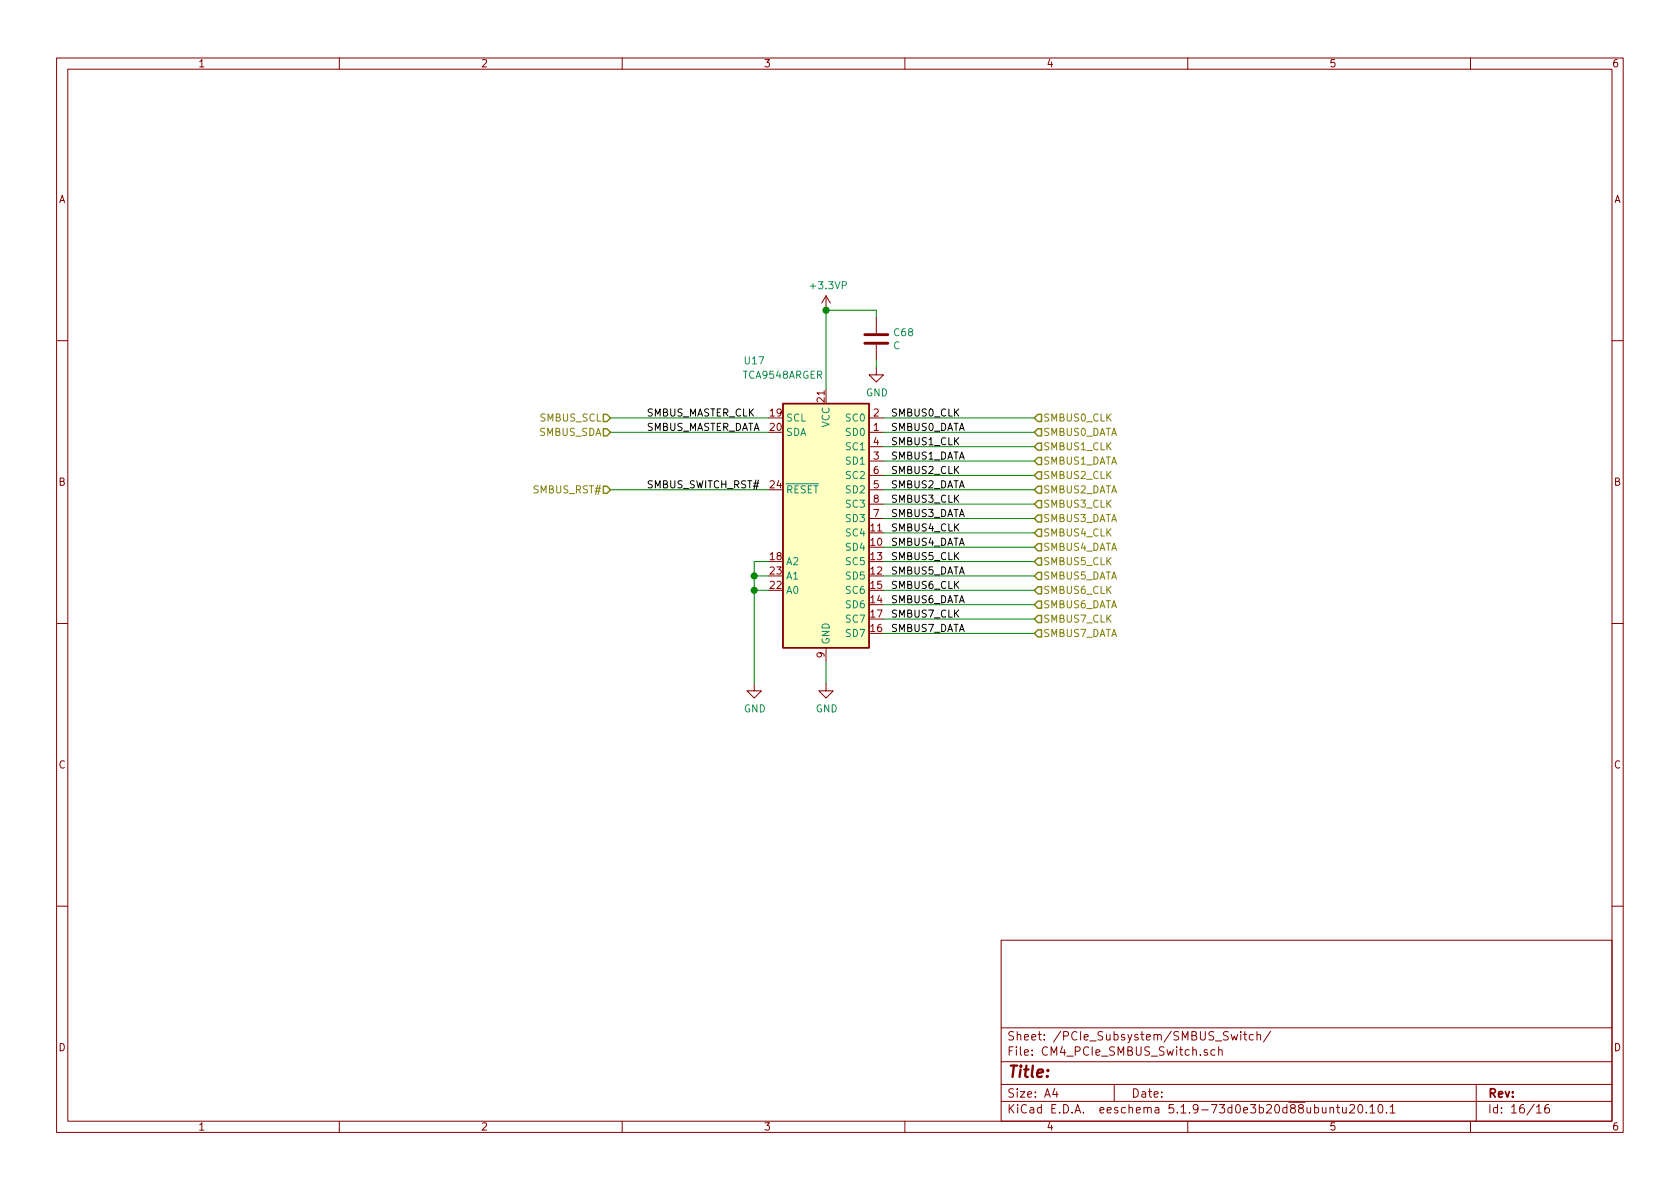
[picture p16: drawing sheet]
<svg xmlns="http://www.w3.org/2000/svg" width="297mm" height="210mm" viewBox="0 0 297 210" stroke-linecap="round" stroke-linejoin="round" font-family="sans-serif">
<defs><g id="words">
<text font-size="2.8" fill="#840000" x="178" y="190.5">Title:</text>
<g font-size="2.1" fill="#840000">
<text x="178" y="184">Sheet: /PCIe_Subsystem/SMBUS_Switch/</text>
<text x="178" y="186.7">File: CM4_PCIe_SMBUS_Switch.sch</text>
<text x="178" y="196.9">KiCad E.D.A. eeschema 5.1.9-73d0e3b20d88ubuntu20.10.1</text>
<text x="178" y="194.1">Size: A4</text>
<text x="200" y="194.1">Date:</text>
<text x="263" y="194.1">Rev:</text>
<text x="263" y="196.9">Id: 16/16</text>
</g>
<g font-size="1.8" fill="#840000">
<text x="35" y="11.9">1</text>
<text x="85" y="11.9">2</text>
<text x="135" y="11.9">3</text>
<text x="185" y="11.9">4</text>
<text x="235" y="11.9">5</text>
<text x="285" y="11.9">6</text>
<text x="10.4" y="35.9">A</text>
<text x="285.4" y="35.9">A</text>
<text x="145.8" y="71.1" transform="rotate(-90 145.8 71.1)">21</text>
<text x="136.2" y="73.7">19</text>
<text x="136.2" y="76.2">20</text>
<text x="154.5" y="76.2">1</text>
<text x="154.5" y="73.7">2</text>
<text x="154.5" y="81.3">3</text>
<text x="154.5" y="78.7">4</text>
<text x="154.5" y="83.8">6</text>
<text x="10.4" y="85.9">B</text>
<text x="136.2" y="86.4">24</text>
<text x="154.5" y="86.4">5</text>
<text x="154.5" y="88.9">8</text>
<text x="285.4" y="85.9">B</text>
<text x="154" y="94">11</text>
<text x="154.5" y="91.4">7</text>
<text x="136.2" y="99.1">18</text>
<text x="136.2" y="101.6">23</text>
<text x="154" y="96.5">10</text>
<text x="154" y="101.6">12</text>
<text x="154" y="99.1">13</text>
<text x="136.2" y="104.1">22</text>
<text x="154" y="106.7">14</text>
<text x="154" y="104.1">15</text>
<text x="154" y="111.8">16</text>
<text x="154" y="109.2">17</text>
<text x="145.8" y="116.3" transform="rotate(-90 145.8 116.3)">9</text>
<text x="10.4" y="135.9">C</text>
<text x="285.4" y="135.9">C</text>
<text x="10.4" y="185.9">D</text>
<text x="285.4" y="185.9">D</text>
<text x="35" y="199.9">1</text>
<text x="85" y="199.9">2</text>
<text x="135" y="199.9">3</text>
<text x="185" y="199.9">4</text>
<text x="235" y="199.9">5</text>
<text x="285" y="199.9">6</text>
</g>
<g font-size="1.8" fill="#008484">
<text x="143.5" y="51.1">+3.3VP</text>
<text x="158.1" y="59.5">C68</text>
<text x="131.7" y="64.4">U17</text>
<text x="157.9" y="61.8">C</text>
<text x="131.5" y="67">TCA9548ARGER</text>
<text x="153.1" y="70.1">GND</text>
<text x="138.9" y="74.5">SCL</text>
<text x="138.9" y="77.1">SDA</text>
<text x="146.7" y="75.6" transform="rotate(-90 146.7 75.6)">VCC</text>
<text x="149.7" y="77.1">SD0</text>
<text x="149.7" y="74.5">SC0</text>
<text x="149.7" y="82.2">SD1</text>
<text x="149.7" y="79.6">SC1</text>
<text x="138.9" y="87.2">RESET</text>
<text x="149.7" y="87.2">SD2</text>
<text x="149.7" y="84.7">SC2</text>
<text x="149.7" y="89.8">SC3</text>
<text x="149.7" y="94.9">SC4</text>
<text x="149.7" y="92.3">SD3</text>
<text x="138.9" y="99.9">A2</text>
<text x="149.7" y="97.4">SD4</text>
<text x="149.7" y="99.9">SC5</text>
<text x="138.9" y="105">A0</text>
<text x="138.9" y="102.5">A1</text>
<text x="149.7" y="102.5">SD5</text>
<text x="149.7" y="107.6">SD6</text>
<text x="149.7" y="105">SC6</text>
<text x="149.7" y="112.6">SD7</text>
<text x="149.7" y="110.1">SC7</text>
<text x="146.7" y="114" transform="rotate(-90 146.7 114)">GND</text>
<text x="131.5" y="126">GND</text>
<text x="144.2" y="126">GND</text>
</g>
<g font-size="1.8" fill="#848400">
<text x="95.3" y="77.1">SMBUS_SDA</text>
<text x="95.5" y="74.5">SMBUS_SCL</text>
<text x="184.4" y="74.5">SMBUS0_CLK</text>
<text x="184.4" y="77.1">SMBUS0_DATA</text>
<text x="184.4" y="79.6">SMBUS1_CLK</text>
<text x="184.4" y="82.2">SMBUS1_DATA</text>
<text x="94.5" y="87.2">SMBUS_RST#</text>
<text x="184.4" y="84.7">SMBUS2_CLK</text>
<text x="184.4" y="87.2">SMBUS2_DATA</text>
<text x="184.4" y="89.8">SMBUS3_CLK</text>
<text x="184.4" y="92.3">SMBUS3_DATA</text>
<text x="184.4" y="94.9">SMBUS4_CLK</text>
<text x="184.4" y="97.4">SMBUS4_DATA</text>
<text x="184.4" y="99.9">SMBUS5_CLK</text>
<text x="184.4" y="102.5">SMBUS5_DATA</text>
<text x="184.4" y="105">SMBUS6_CLK</text>
<text x="184.4" y="107.6">SMBUS6_DATA</text>
<text x="184.4" y="110.1">SMBUS7_CLK</text>
<text x="184.4" y="112.6">SMBUS7_DATA</text>
</g>
<g font-size="1.8">
<text x="114.3" y="76.2">SMBUS_MASTER_DATA</text>
<text x="114.3" y="73.7">SMBUS_MASTER_CLK</text>
<text x="157.5" y="76.2">SMBUS0_DATA</text>
<text x="157.5" y="73.7">SMBUS0_CLK</text>
<text x="157.5" y="83.8">SMBUS2_CLK</text>
<text x="157.5" y="81.3">SMBUS1_DATA</text>
<text x="157.5" y="78.7">SMBUS1_CLK</text>
<text x="114.3" y="86.4">SMBUS_SWITCH_RST#</text>
<text x="157.5" y="88.9">SMBUS3_CLK</text>
<text x="157.5" y="86.4">SMBUS2_DATA</text>
<text x="157.5" y="91.4">SMBUS3_DATA</text>
<text x="157.5" y="94">SMBUS4_CLK</text>
<text x="157.5" y="96.5">SMBUS4_DATA</text>
<text x="157.5" y="99.1">SMBUS5_CLK</text>
<text x="157.5" y="101.6">SMBUS5_DATA</text>
<text x="157.5" y="104.1">SMBUS6_CLK</text>
<text x="157.5" y="106.7">SMBUS6_DATA</text>
<text x="157.5" y="109.2">SMBUS7_CLK</text>
<text x="157.5" y="111.8">SMBUS7_DATA</text>
</g>
</g></defs>
<g fill="none" stroke="#840000" stroke-width=".18">
<path d="M10 10.3h277v189.9h-277zM12 12.2h273v186.1h-273zM60 10.3v1.9M110 10.3v1.9M160 10.3v1.9M210 10.3v1.9M260 10.3v1.9M146 52.3l-.7 1.3M146 52.3v2.6M146 52.3l.8 1.3M154.9 56.1v2.8M10 60.2h2"/>
<path d="M153.7 76.4h2.5M153.7 73.9h2.5M153.7 79h2.5M154.9 65v1.3h1.3l-1.3 1.3-1.2-1.3h1.2M154.9 61v2.7M285 60.2h2M153.7 81.5h2.5M153.7 86.6h2.5M153.7 84.1h2.5M153.7 91.7h2.5M153.7 89.1h2.5M10 110.3h2"/>
<path d="M146 114.5v2.6M285 110.3h2M133.3 120.9v1.3h1.3l-1.3 1.2-1.2-1.2h1.2M146 120.9v1.3h1.3l-1.3 1.2-1.2-1.2h1.2M10 160.2h2M177 166.3h108v32h-108zM285 160.2h2M60 198.3v1.9M110 198.3v1.9M160 198.3v1.9M177 194.8h108M177 191.8h108"/>
<path d="M177 187.8h108M177 181.8h108M186.5 192.5l-.4 1h1M186.8 193v1M197 191.8v3M210 198.3v1.9M213.5 185.7l-.4-.1-.2 .2 .1 .2 .5 .2v.3h-.6M214.8 185.7l-.4-.1-.3 .3 .1 .6 .2 .1 .4-.1M215.5 185.7l.2-.1 .3 .1 .1 .9M215.5 185.1v1.5M217.7 182.9l.3 1 .2-.7 .3 .7 .3-1M219.4 182.4v.2"/>
<path d="M219.4 182.9v1M219.9 182.9h.5M220.1 182.4v1.3l.3 .2M221.6 183l-.4-.1-.3 .3 .1 .6 .2 .1 .4-.1M222.2 183.1l.1-.1a.37 .37 0 0 1 .6 .1v.8M222.2 182.4v1.5M224.7 182.3l-1.3 2M235.2 196l.2-.2 .3 .1 .1 .9M235.2 195.8v1M236.3 195.8h.6M236.5 195.3v1.3l.4 .2M237.4 195.8v.8a.39 .39 0 0 0 .6 .1"/>
<path d="M238 195.8v1M238.7 195.5l.2-.2h.3l.2 .2 .1 .3-.1 .2-.8 .8h.9M240.3 195.4l.1-.1a.8 .8 0 0 1 .6 .8 .8 .8 0 0 1-.6 .7 1 1 0 0 1-.1-1.4zM241.6 196.7v.1M242.2 195.8l.4-.5v1.5M242.2 196.8h.9M243.8 195.5l.3-.2a.94 .94 0 0 1 0 1.5 .79 .79 0 0 1-.3-1.3zM245.1 196.7v.1M245.8 195.8l.4-.5v1.5M245.8 196.8h.8M260 198.3v1.9M261 191.8v6.5"/>
<path d="M271.7 195.8l.4-.5v1.5M271.7 196.8h.8M273.8 195.3a.59 .59 0 0 0-.7 .7l.1 .7 .2 .1 .5-.1 .1-.5-.2-.2-.4-.1-.3 .3"/>
</g>
<path d="M152.9 59.2h4.1M152.9 60.7h4.1" fill="none" stroke="#840000" stroke-width=".51"/>
<path d="M138.4 71.4h15.3v43.1h-15.3z" fill="#ffffc2" stroke="#ffffc2" stroke-width=".18"/>
<path d="M138.4 71.4h15.3v43.1h-15.3z" fill="none" stroke="#840000" stroke-width=".25"/>
<g fill="none" stroke="#008400" stroke-width=".18">
<path d="M154.9 56.1v-1.2h-8.9v13.9M107.9 76.4h28M107.9 73.9h28M154.9 63.7v1.3M156.2 76.4h26.7M156.2 73.9h26.7M156.2 79h26.7M107.9 86.6h28M135.9 99.3h-2.6v21.6M156.2 89.1h26.7M156.2 86.6h26.7M156.2 84.1h26.7"/>
<path d="M156.2 81.5h26.7M156.2 91.7h26.7M156.2 94.2h26.7M156.2 96.8h26.7M156.2 99.3h26.7M133.3 104.4h2.6M133.3 101.8h2.6M146 117.1v3.8M156.2 104.4h26.7M156.2 101.8h26.7M156.2 106.9h26.7M156.2 109.5h26.7"/>
<path d="M156.2 112h26.7"/>
</g>
<g fill="none" stroke="#848400" stroke-width=".25">
<path d="M106.7 75.8h.6l.6 .6-.6 .7h-.6zM106.7 73.3h.6l.6 .6-.6 .6h-.6zM183.5 73.3h.6v1.2h-.6l-.6-.6zM183.5 75.8h.6v1.3h-.6l-.6-.7zM183.5 78.4h.6v1.2h-.6l-.6-.6zM106.7 86h.6l.6 .6-.6 .6h-.6zM183.5 80.9h.6v1.3h-.6l-.6-.7zM183.5 83.4h.6v1.3h-.6l-.6-.6zM183.5 86h.6v1.2h-.6l-.6-.6zM183.5 88.5h.6v1.3h-.6l-.6-.7zM183.5 91.1h.6v1.2h-.6l-.6-.6zM183.5 93.6h.6v1.3h-.6l-.6-.7z"/>
<path d="M183.5 96.1h.6v1.3h-.6l-.6-.6zM183.5 98.7h.6v1.2h-.6l-.6-.6zM183.5 101.2h.6v1.3h-.6l-.6-.7zM183.5 103.8h.6v1.2h-.6l-.6-.6zM183.5 106.3h.6v1.3h-.6l-.6-.7zM183.5 108.8h.6v1.3h-.6l-.6-.6zM183.5 111.4h.6v1.2h-.6l-.6-.6z"/>
</g>
<g fill="#008400" stroke="#008400" stroke-width=".25">
<circle cx="133.4" cy="104.4" r=".51"/>
<circle cx="133.4" cy="101.8" r=".51"/>
<circle cx="146.1" cy="54.9" r=".51"/>
</g>
<use href="#words"/>
</svg>
